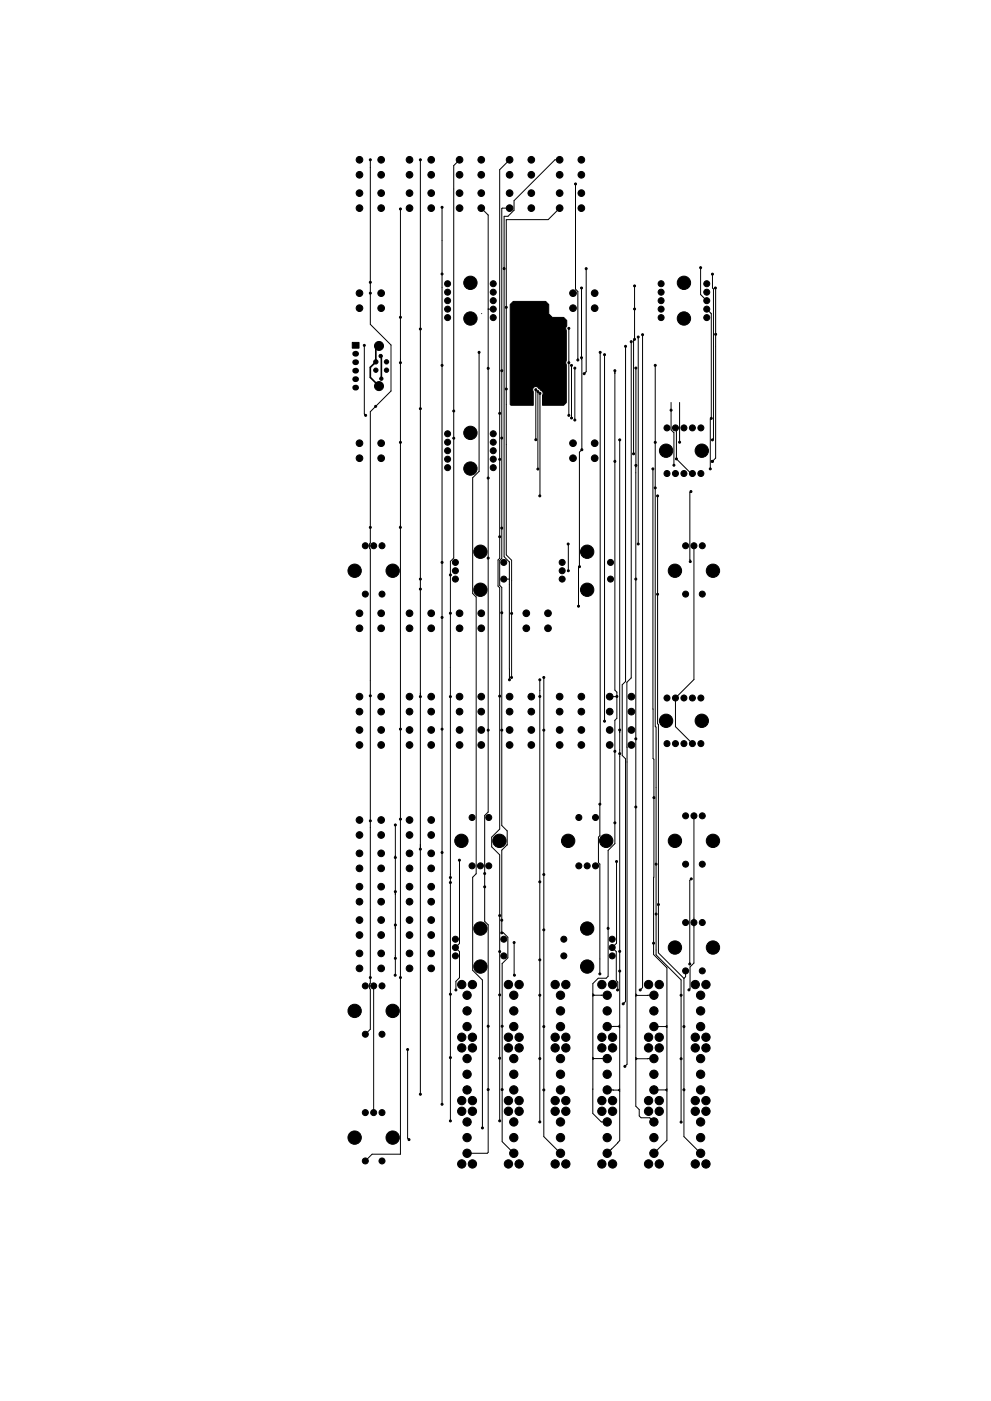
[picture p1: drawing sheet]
<svg xmlns="http://www.w3.org/2000/svg" width="297mm" height="420mm" viewBox="0 0 297 420" stroke-linecap="round" stroke-linejoin="round" font-family="sans-serif">
<g fill="#000" stroke="#000" stroke-width=".3">
<path d="M153.9 90.4h9.6l1 .9v2.9l1.1 1h3.3l1 .9v1.7a.9 .9 0 0 0-.2 1.2v9.2l-.1 .8 .1 .3v11.5l-.8 .7h-6.3v-3a1.14 1.14 0 0 0-.6-1.6l-.5-.4a.94 .94 0 0 0-1.4-.5 .94 .94 0 0 0-.3 1.4v4.1h-6.6l-.3-.2v-30zM105.6 102.7h2v1.7h-2z"/>
<circle cx="107.7" cy="47.9" r="1"/>
<circle cx="107.7" cy="57.9" r="1"/>
<circle cx="107.8" cy="52.4" r="1"/>
<circle cx="111" cy="47.9" r=".3"/>
<circle cx="114.2" cy="47.9" r="1"/>
<circle cx="114.2" cy="57.9" r="1"/>
<circle cx="114.3" cy="52.4" r="1"/>
<circle cx="122.7" cy="57.9" r="1"/>
<circle cx="122.7" cy="47.9" r="1"/>
<circle cx="122.8" cy="52.4" r="1"/>
<circle cx="126" cy="47.9" r=".3"/>
<circle cx="129.2" cy="57.9" r="1"/>
<circle cx="129.2" cy="47.9" r="1"/>
<circle cx="129.3" cy="52.4" r="1"/>
<circle cx="137.7" cy="47.9" r="1"/>
<circle cx="137.7" cy="57.9" r="1"/>
<circle cx="137.8" cy="52.4" r="1"/>
<circle cx="144.2" cy="47.9" r="1"/>
<circle cx="144.2" cy="57.9" r="1"/>
<circle cx="144.3" cy="52.4" r="1"/>
<circle cx="152.7" cy="57.9" r="1"/>
<circle cx="152.7" cy="47.9" r="1"/>
<circle cx="152.8" cy="52.4" r="1"/>
<circle cx="159.2" cy="57.9" r="1"/>
<circle cx="159.2" cy="47.9" r="1"/>
<circle cx="159.3" cy="52.4" r="1"/>
<circle cx="167.7" cy="57.9" r="1"/>
<circle cx="167.7" cy="47.9" r="1"/>
<circle cx="167.8" cy="52.4" r="1"/>
<circle cx="172.5" cy="55.2" r=".3"/>
<circle cx="174.2" cy="57.9" r="1"/>
<circle cx="174.2" cy="47.9" r="1"/>
<circle cx="174.3" cy="52.4" r="1"/>
<circle cx="107.8" cy="62.4" r="1"/>
<circle cx="114.3" cy="62.4" r="1"/>
<circle cx="120" cy="62.7" r=".3"/>
<circle cx="122.8" cy="62.4" r="1"/>
<circle cx="129.3" cy="62.4" r="1"/>
<circle cx="132.5" cy="62.2" r=".3"/>
<circle cx="137.8" cy="62.4" r="1"/>
<circle cx="144.3" cy="62.4" r="1"/>
<circle cx="152.8" cy="62.4" r="1"/>
<circle cx="159.3" cy="62.4" r="1"/>
<circle cx="167.8" cy="62.4" r="1"/>
<circle cx="174.3" cy="62.4" r="1"/>
<circle cx="107.7" cy="87.9" r="1"/>
<circle cx="107.8" cy="92.4" r="1"/>
<circle cx="111" cy="84.7" r=".3"/>
<circle cx="111" cy="87.9" r=".3"/>
<circle cx="114.2" cy="87.9" r="1"/>
<circle cx="114.3" cy="92.4" r="1"/>
<circle cx="120" cy="95.2" r=".3"/>
<circle cx="126" cy="98.7" r=".3"/>
<circle cx="132.5" cy="82.2" r=".3"/>
<circle cx="134.2" cy="87.6" r=".9"/>
<circle cx="134.2" cy="90.2" r=".9"/>
<circle cx="134.2" cy="95.2" r=".9"/>
<circle cx="134.2" cy="85.1" r=".9"/>
<circle cx="134.2" cy="92.7" r=".9"/>
<circle cx="141" cy="84.8" r="2"/>
<circle cx="141" cy="95.5" r="2"/>
<circle cx="147.8" cy="87.6" r=".9"/>
<circle cx="147.8" cy="95.2" r=".9"/>
<circle cx="147.8" cy="92.7" r=".9"/>
<circle cx="147.8" cy="85.1" r=".9"/>
<circle cx="147.8" cy="90.2" r=".9"/>
<circle cx="151.1" cy="80.6" r=".3"/>
<circle cx="151.8" cy="92.2" r=".3"/>
<circle cx="157.8" cy="93.9" r=".3"/>
<circle cx="162.4" cy="98.1" r=".3"/>
<circle cx="170.5" cy="98.5" r=".3"/>
<circle cx="171.7" cy="87.9" r="1"/>
<circle cx="171.8" cy="92.4" r="1"/>
<circle cx="174.3" cy="86.4" r=".3"/>
<circle cx="175.7" cy="80.6" r=".3"/>
<circle cx="178.2" cy="87.9" r="1"/>
<circle cx="178.3" cy="92.4" r="1"/>
<circle cx="190.2" cy="92.7" r=".3"/>
<circle cx="190.2" cy="85.7" r=".3"/>
<circle cx="198.2" cy="95.2" r=".9"/>
<circle cx="198.2" cy="87.6" r=".9"/>
<circle cx="198.2" cy="92.7" r=".9"/>
<circle cx="198.2" cy="85.1" r=".9"/>
<circle cx="198.2" cy="90.2" r=".9"/>
<circle cx="205" cy="84.8" r="2"/>
<circle cx="205" cy="95.5" r="2"/>
<circle cx="210" cy="80.3" r=".3"/>
<circle cx="211.8" cy="90.2" r=".9"/>
<circle cx="211.8" cy="95.2" r=".9"/>
<circle cx="211.8" cy="92.7" r=".9"/>
<circle cx="211.8" cy="85.1" r=".9"/>
<circle cx="211.8" cy="87.6" r=".9"/>
<circle cx="213.5" cy="82.2" r=".3"/>
<circle cx="214.4" cy="86.4" r=".3"/>
<circle cx="109.2" cy="103.6" r=".3"/>
<circle cx="112.6" cy="108.5" r=".65"/>
<circle cx="112.6" cy="111" r=".65"/>
<circle cx="113.6" cy="103.7" r="1.35"/>
<circle cx="113.6" cy="115.8" r="1.35"/>
<circle cx="114.1" cy="106.8" r=".5"/>
<circle cx="114.3" cy="113.6" r=".5"/>
<circle cx="115.8" cy="108.5" r=".65"/>
<circle cx="115.8" cy="111" r=".65"/>
<circle cx="120" cy="108.8" r=".3"/>
<circle cx="132.5" cy="109.6" r=".3"/>
<circle cx="143.6" cy="105.7" r=".3"/>
<circle cx="146.3" cy="110.5" r=".3"/>
<circle cx="150.4" cy="111.2" r=".3"/>
<circle cx="151.7" cy="116.7" r=".3"/>
<circle cx="154" cy="106.5" r=".3"/>
<circle cx="160.6" cy="116.9" r=".3"/>
<circle cx="161.2" cy="117.4" r=".3"/>
<circle cx="161.8" cy="118" r=".3"/>
<circle cx="163.2" cy="105.7" r=".3"/>
<circle cx="163.8" cy="113.3" r=".3"/>
<circle cx="170.5" cy="108.8" r=".3"/>
<circle cx="171.3" cy="109.6" r=".3"/>
<circle cx="172.3" cy="110.4" r=".3"/>
<circle cx="173.2" cy="108" r=".3"/>
<circle cx="174.3" cy="107.3" r=".3"/>
<circle cx="175.1" cy="112.1" r=".3"/>
<circle cx="179.9" cy="105.7" r=".3"/>
<circle cx="181.2" cy="106.4" r=".3"/>
<circle cx="184.3" cy="111.2" r=".3"/>
<circle cx="187.5" cy="103.9" r=".3"/>
<circle cx="189.2" cy="102.5" r=".3"/>
<circle cx="190.2" cy="101.8" r=".3"/>
<circle cx="190.6" cy="110.4" r=".3"/>
<circle cx="191.3" cy="101.1" r=".3"/>
<circle cx="192.6" cy="100.4" r=".3"/>
<circle cx="196.4" cy="109.6" r=".3"/>
<circle cx="214.5" cy="100.3" r=".3"/>
<circle cx="107.7" cy="132.9" r="1"/>
<circle cx="107.7" cy="137.4" r="1"/>
<circle cx="109.6" cy="124.6" r=".3"/>
<circle cx="112.6" cy="121.9" r=".3"/>
<circle cx="114.2" cy="132.9" r="1"/>
<circle cx="114.2" cy="137.4" r="1"/>
<circle cx="120" cy="132.7" r=".3"/>
<circle cx="126" cy="122.6" r=".3"/>
<circle cx="134.2" cy="132.6" r=".9"/>
<circle cx="134.2" cy="137.7" r=".9"/>
<circle cx="134.2" cy="130.1" r=".9"/>
<circle cx="134.2" cy="135.2" r=".9"/>
<circle cx="136" cy="131.4" r=".3"/>
<circle cx="136" cy="123.3" r=".3"/>
<circle cx="141" cy="129.8" r="2"/>
<circle cx="147.8" cy="132.6" r=".9"/>
<circle cx="147.8" cy="130.1" r=".9"/>
<circle cx="147.8" cy="137.7" r=".9"/>
<circle cx="147.8" cy="135.2" r=".9"/>
<circle cx="149.8" cy="124" r=".3"/>
<circle cx="149.8" cy="137.8" r=".3"/>
<circle cx="150.4" cy="131.4" r=".3"/>
<circle cx="155.3" cy="120.3" r=".3"/>
<circle cx="156.4" cy="120.3" r=".3"/>
<circle cx="157.4" cy="120.3" r=".3"/>
<circle cx="158.4" cy="120.3" r=".3"/>
<circle cx="160.6" cy="131.9" r=".3"/>
<circle cx="170.5" cy="124.6" r=".3"/>
<circle cx="171.3" cy="125.4" r=".3"/>
<circle cx="171.7" cy="132.9" r="1"/>
<circle cx="171.7" cy="137.4" r="1"/>
<circle cx="172.3" cy="126" r=".3"/>
<circle cx="174.4" cy="134.9" r=".3"/>
<circle cx="178.2" cy="132.9" r="1"/>
<circle cx="178.2" cy="137.4" r="1"/>
<circle cx="184.3" cy="138.4" r=".3"/>
<circle cx="185.7" cy="131.9" r=".3"/>
<circle cx="189.9" cy="136.1" r=".3"/>
<circle cx="190.6" cy="139.6" r=".3"/>
<circle cx="196.4" cy="132.7" r=".3"/>
<circle cx="199.7" cy="135.2" r="2"/>
<circle cx="199.9" cy="128.3" r=".9"/>
<circle cx="201.1" cy="123" r=".3"/>
<circle cx="202" cy="139.5" r=".3"/>
<circle cx="202.5" cy="128.3" r=".9"/>
<circle cx="202.7" cy="137.6" r=".3"/>
<circle cx="203.7" cy="132.6" r=".3"/>
<circle cx="205" cy="128.3" r=".9"/>
<circle cx="207.5" cy="128.3" r=".9"/>
<circle cx="210.1" cy="128.3" r=".9"/>
<circle cx="210.4" cy="135.2" r="2"/>
<circle cx="213.2" cy="125.5" r=".3"/>
<circle cx="213.5" cy="138.4" r=".3"/>
<circle cx="213.5" cy="131.9" r=".3"/>
<circle cx="111" cy="158.2" r=".3"/>
<circle cx="120" cy="158.2" r=".3"/>
<circle cx="134.2" cy="140.2" r=".9"/>
<circle cx="141" cy="140.5" r="2"/>
<circle cx="146.3" cy="143.4" r=".3"/>
<circle cx="147.8" cy="140.2" r=".9"/>
<circle cx="150.4" cy="158.4" r=".3"/>
<circle cx="161.2" cy="140.7" r=".3"/>
<circle cx="161.8" cy="148.7" r=".3"/>
<circle cx="195.7" cy="140.6" r=".3"/>
<circle cx="196.4" cy="146.3" r=".3"/>
<circle cx="197.1" cy="148.7" r=".3"/>
<circle cx="199.9" cy="142" r=".9"/>
<circle cx="202.5" cy="142" r=".9"/>
<circle cx="205" cy="142" r=".9"/>
<circle cx="207.1" cy="147.4" r=".3"/>
<circle cx="207.5" cy="142" r=".9"/>
<circle cx="210.1" cy="142" r=".9"/>
<circle cx="212.9" cy="140.6" r=".3"/>
<circle cx="106.3" cy="171.2" r="2"/>
<circle cx="109.5" cy="163.7" r=".9"/>
<circle cx="109.5" cy="178.2" r=".9"/>
<circle cx="112" cy="163.7" r=".9"/>
<circle cx="114.5" cy="163.7" r=".9"/>
<circle cx="114.5" cy="178.2" r=".9"/>
<circle cx="117.7" cy="171.2" r="2"/>
<circle cx="126" cy="176.7" r=".3"/>
<circle cx="126" cy="173.7" r=".3"/>
<circle cx="132.5" cy="168.7" r=".3"/>
<circle cx="135" cy="172.4" r=".3"/>
<circle cx="136.5" cy="173.7" r=".9"/>
<circle cx="136.5" cy="168.7" r=".9"/>
<circle cx="136.5" cy="171.2" r=".9"/>
<circle cx="144" cy="176.9" r="2"/>
<circle cx="144" cy="165.5" r="2"/>
<circle cx="146.3" cy="167.4" r=".3"/>
<circle cx="149.8" cy="161" r=".3"/>
<circle cx="151" cy="173.7" r=".9"/>
<circle cx="151" cy="168.7" r=".9"/>
<circle cx="168.5" cy="173.7" r=".9"/>
<circle cx="168.5" cy="168.7" r=".9"/>
<circle cx="168.5" cy="171.2" r=".9"/>
<circle cx="170.3" cy="163.1" r=".3"/>
<circle cx="170.3" cy="171.2" r=".3"/>
<circle cx="173.7" cy="169.9" r=".3"/>
<circle cx="176" cy="176.9" r="2"/>
<circle cx="176" cy="165.5" r="2"/>
<circle cx="183" cy="168.7" r=".9"/>
<circle cx="183" cy="173.7" r=".9"/>
<circle cx="190.6" cy="173.7" r=".3"/>
<circle cx="191.3" cy="163.1" r=".3"/>
<circle cx="197.1" cy="178.2" r=".3"/>
<circle cx="202.3" cy="171.2" r="2"/>
<circle cx="205.5" cy="163.7" r=".9"/>
<circle cx="205.5" cy="178.2" r=".9"/>
<circle cx="206.9" cy="168.4" r=".3"/>
<circle cx="208" cy="163.7" r=".9"/>
<circle cx="210.5" cy="163.7" r=".9"/>
<circle cx="210.5" cy="178.2" r=".9"/>
<circle cx="213.7" cy="171.2" r="2"/>
<circle cx="107.8" cy="188.4" r="1"/>
<circle cx="107.8" cy="183.9" r="1"/>
<circle cx="114.2" cy="188.4" r="1"/>
<circle cx="114.2" cy="183.9" r="1"/>
<circle cx="122.7" cy="188.4" r="1"/>
<circle cx="122.8" cy="183.9" r="1"/>
<circle cx="129.2" cy="188.4" r="1"/>
<circle cx="129.2" cy="183.9" r="1"/>
<circle cx="132.5" cy="185.2" r=".3"/>
<circle cx="135" cy="183.9" r=".3"/>
<circle cx="137.7" cy="188.4" r="1"/>
<circle cx="137.7" cy="183.9" r="1"/>
<circle cx="144.2" cy="188.4" r="1"/>
<circle cx="144.2" cy="183.9" r="1"/>
<circle cx="150.4" cy="183.8" r=".3"/>
<circle cx="153.3" cy="184" r=".3"/>
<circle cx="157.7" cy="188.4" r="1"/>
<circle cx="157.7" cy="183.9" r="1"/>
<circle cx="164.3" cy="188.4" r="1"/>
<circle cx="164.3" cy="183.9" r="1"/>
<circle cx="173.4" cy="181.8" r=".3"/>
<circle cx="107.8" cy="213.4" r="1"/>
<circle cx="107.8" cy="218.9" r="1"/>
<circle cx="107.8" cy="208.9" r="1"/>
<circle cx="111" cy="208.7" r=".3"/>
<circle cx="114.2" cy="213.4" r="1"/>
<circle cx="114.2" cy="218.9" r="1"/>
<circle cx="114.2" cy="208.9" r="1"/>
<circle cx="120" cy="218.7" r=".3"/>
<circle cx="122.7" cy="213.4" r="1"/>
<circle cx="122.8" cy="218.9" r="1"/>
<circle cx="122.8" cy="208.9" r="1"/>
<circle cx="126" cy="208.9" r=".3"/>
<circle cx="129.2" cy="213.4" r="1"/>
<circle cx="129.2" cy="208.9" r="1"/>
<circle cx="129.2" cy="218.9" r="1"/>
<circle cx="132.5" cy="218.7" r=".3"/>
<circle cx="135" cy="208.9" r=".3"/>
<circle cx="137.7" cy="213.4" r="1"/>
<circle cx="137.7" cy="208.9" r="1"/>
<circle cx="137.7" cy="218.9" r="1"/>
<circle cx="144.2" cy="213.4" r="1"/>
<circle cx="144.2" cy="218.9" r="1"/>
<circle cx="144.2" cy="208.9" r="1"/>
<circle cx="146.3" cy="219" r=".3"/>
<circle cx="149.8" cy="208.8" r=".3"/>
<circle cx="150.4" cy="219" r=".3"/>
<circle cx="152.7" cy="203.9" r=".3"/>
<circle cx="152.7" cy="213.4" r="1"/>
<circle cx="152.7" cy="218.9" r="1"/>
<circle cx="152.7" cy="208.9" r="1"/>
<circle cx="153.3" cy="203.2" r=".3"/>
<circle cx="159.2" cy="213.4" r="1"/>
<circle cx="159.2" cy="218.9" r="1"/>
<circle cx="159.2" cy="208.9" r="1"/>
<circle cx="161.8" cy="208.9" r=".3"/>
<circle cx="161.8" cy="203.9" r=".3"/>
<circle cx="163" cy="219" r=".3"/>
<circle cx="163" cy="203.2" r=".3"/>
<circle cx="167.7" cy="213.4" r="1"/>
<circle cx="167.7" cy="218.9" r="1"/>
<circle cx="167.7" cy="208.9" r="1"/>
<circle cx="174.3" cy="213.4" r="1"/>
<circle cx="174.3" cy="208.9" r="1"/>
<circle cx="174.3" cy="218.9" r="1"/>
<circle cx="181.2" cy="216.3" r=".3"/>
<circle cx="182.7" cy="213.4" r="1"/>
<circle cx="182.7" cy="218.9" r="1"/>
<circle cx="182.7" cy="208.9" r="1"/>
<circle cx="184.9" cy="208.9" r=".3"/>
<circle cx="185.7" cy="218.9" r=".3"/>
<circle cx="189.2" cy="213.4" r="1"/>
<circle cx="189.3" cy="208.9" r="1"/>
<circle cx="189.3" cy="218.9" r="1"/>
<circle cx="199.6" cy="216.2" r="2"/>
<circle cx="199.9" cy="209.3" r=".9"/>
<circle cx="202.5" cy="209.3" r=".9"/>
<circle cx="205" cy="209.3" r=".9"/>
<circle cx="207.5" cy="209.3" r=".9"/>
<circle cx="210.1" cy="209.3" r=".9"/>
<circle cx="210.3" cy="216.2" r="2"/>
<circle cx="107.8" cy="223.4" r="1"/>
<circle cx="114.2" cy="223.4" r="1"/>
<circle cx="122.7" cy="223.4" r="1"/>
<circle cx="129.2" cy="223.4" r="1"/>
<circle cx="137.7" cy="223.4" r="1"/>
<circle cx="144.2" cy="223.4" r="1"/>
<circle cx="152.7" cy="223.4" r="1"/>
<circle cx="159.2" cy="223.4" r="1"/>
<circle cx="167.7" cy="223.4" r="1"/>
<circle cx="174.3" cy="223.4" r="1"/>
<circle cx="182.7" cy="223.4" r="1"/>
<circle cx="184.3" cy="225.3" r=".3"/>
<circle cx="185.7" cy="226" r=".3"/>
<circle cx="189.2" cy="223.4" r="1"/>
<circle cx="190.6" cy="221.6" r=".3"/>
<circle cx="196" cy="239.2" r=".3"/>
<circle cx="199.9" cy="223" r=".9"/>
<circle cx="202.5" cy="223" r=".9"/>
<circle cx="205" cy="223" r=".9"/>
<circle cx="207.5" cy="223" r=".9"/>
<circle cx="210.1" cy="223" r=".9"/>
<circle cx="107.8" cy="255.9" r="1"/>
<circle cx="107.8" cy="245.9" r="1"/>
<circle cx="107.8" cy="250.4" r="1"/>
<circle cx="111" cy="246.2" r=".3"/>
<circle cx="114.2" cy="255.9" r="1"/>
<circle cx="114.2" cy="245.9" r="1"/>
<circle cx="114.2" cy="250.4" r="1"/>
<circle cx="118.5" cy="257.2" r=".3"/>
<circle cx="118.5" cy="247.4" r=".3"/>
<circle cx="120" cy="245.7" r=".3"/>
<circle cx="122.7" cy="255.9" r="1"/>
<circle cx="122.7" cy="245.9" r="1"/>
<circle cx="122.8" cy="250.4" r="1"/>
<circle cx="126" cy="254.7" r=".3"/>
<circle cx="129.2" cy="255.9" r="1"/>
<circle cx="129.2" cy="245.9" r="1"/>
<circle cx="129.2" cy="250.4" r="1"/>
<circle cx="132.5" cy="255.7" r=".3"/>
<circle cx="137.7" cy="258" r=".3"/>
<circle cx="138.3" cy="252.2" r="2"/>
<circle cx="141.5" cy="245.2" r=".9"/>
<circle cx="141.5" cy="259.7" r=".9"/>
<circle cx="144" cy="259.7" r=".9"/>
<circle cx="146.5" cy="245.2" r=".9"/>
<circle cx="146.5" cy="259.7" r=".9"/>
<circle cx="149.7" cy="252.2" r="2"/>
<circle cx="170.3" cy="252.2" r="2"/>
<circle cx="173.5" cy="245.2" r=".9"/>
<circle cx="173.5" cy="259.7" r=".9"/>
<circle cx="176" cy="259.7" r=".9"/>
<circle cx="178.5" cy="245.2" r=".9"/>
<circle cx="178.5" cy="259.7" r=".9"/>
<circle cx="179.8" cy="241.2" r=".3"/>
<circle cx="181.7" cy="252.2" r="2"/>
<circle cx="184.3" cy="246.8" r=".3"/>
<circle cx="184.8" cy="258.4" r=".3"/>
<circle cx="190.6" cy="242" r=".3"/>
<circle cx="196.6" cy="259.2" r=".3"/>
<circle cx="202.3" cy="252.2" r="2"/>
<circle cx="205.5" cy="259.2" r=".9"/>
<circle cx="205.5" cy="244.7" r=".9"/>
<circle cx="208" cy="244.7" r=".9"/>
<circle cx="210.5" cy="259.2" r=".9"/>
<circle cx="210.5" cy="244.7" r=".9"/>
<circle cx="213.7" cy="252.2" r="2"/>
<circle cx="107.8" cy="275.9" r="1"/>
<circle cx="107.8" cy="265.9" r="1"/>
<circle cx="107.8" cy="270.4" r="1"/>
<circle cx="107.8" cy="260.4" r="1"/>
<circle cx="114.2" cy="275.9" r="1"/>
<circle cx="114.2" cy="265.9" r="1"/>
<circle cx="114.2" cy="260.4" r="1"/>
<circle cx="114.2" cy="270.4" r="1"/>
<circle cx="118.5" cy="277.4" r=".3"/>
<circle cx="118.5" cy="267.4" r=".3"/>
<circle cx="122.7" cy="275.9" r="1"/>
<circle cx="122.7" cy="265.9" r="1"/>
<circle cx="122.8" cy="260.4" r="1"/>
<circle cx="122.8" cy="270.4" r="1"/>
<circle cx="129.2" cy="275.9" r="1"/>
<circle cx="129.2" cy="265.9" r="1"/>
<circle cx="129.2" cy="260.4" r="1"/>
<circle cx="129.2" cy="270.4" r="1"/>
<circle cx="135" cy="263.2" r=".3"/>
<circle cx="135" cy="264.7" r=".3"/>
<circle cx="144" cy="278.5" r="2"/>
<circle cx="145.3" cy="262" r=".3"/>
<circle cx="145.3" cy="266" r=".3"/>
<circle cx="149.8" cy="274.6" r=".3"/>
<circle cx="150.4" cy="276" r=".3"/>
<circle cx="150.4" cy="279.8" r=".3"/>
<circle cx="161.8" cy="264.5" r=".3"/>
<circle cx="163" cy="262.3" r=".3"/>
<circle cx="163" cy="278.9" r=".3"/>
<circle cx="176" cy="278.5" r="2"/>
<circle cx="182.3" cy="278.4" r=".3"/>
<circle cx="196.6" cy="274.1" r=".3"/>
<circle cx="197.3" cy="271.3" r=".3"/>
<circle cx="205.5" cy="276.7" r=".9"/>
<circle cx="207.2" cy="263.6" r=".3"/>
<circle cx="208" cy="276.7" r=".9"/>
<circle cx="210.5" cy="276.7" r=".9"/>
<circle cx="107.8" cy="285.9" r="1"/>
<circle cx="107.8" cy="290.4" r="1"/>
<circle cx="107.8" cy="280.4" r="1"/>
<circle cx="109.5" cy="295.7" r=".9"/>
<circle cx="111" cy="293.2" r=".3"/>
<circle cx="112" cy="295.7" r=".9"/>
<circle cx="114.2" cy="285.9" r="1"/>
<circle cx="114.2" cy="290.4" r="1"/>
<circle cx="114.2" cy="280.4" r="1"/>
<circle cx="114.5" cy="295.7" r=".9"/>
<circle cx="118.4" cy="292.5" r=".3"/>
<circle cx="118.5" cy="287.4" r=".3"/>
<circle cx="120" cy="293.2" r=".3"/>
<circle cx="122.7" cy="285.9" r="1"/>
<circle cx="122.7" cy="290.4" r="1"/>
<circle cx="122.8" cy="280.4" r="1"/>
<circle cx="129.2" cy="285.9" r="1"/>
<circle cx="129.2" cy="290.4" r="1"/>
<circle cx="129.2" cy="280.4" r="1"/>
<circle cx="135" cy="298.2" r=".3"/>
<circle cx="136.5" cy="284.2" r=".9"/>
<circle cx="136.5" cy="281.7" r=".9"/>
<circle cx="136.5" cy="286.7" r=".9"/>
<circle cx="136.6" cy="296.9" r=".3"/>
<circle cx="138.4" cy="295.3" r="1.25"/>
<circle cx="140" cy="298.5" r="1.25"/>
<circle cx="141.6" cy="295.3" r="1.25"/>
<circle cx="144" cy="289.9" r="2"/>
<circle cx="149.8" cy="298.4" r=".3"/>
<circle cx="149.8" cy="285.4" r=".3"/>
<circle cx="151" cy="286.7" r=".9"/>
<circle cx="151" cy="281.7" r=".9"/>
<circle cx="152.4" cy="295.3" r="1.25"/>
<circle cx="154" cy="298.5" r="1.25"/>
<circle cx="154.1" cy="282.7" r=".3"/>
<circle cx="154.2" cy="292.5" r=".3"/>
<circle cx="155.6" cy="295.3" r="1.25"/>
<circle cx="161.8" cy="287.9" r=".3"/>
<circle cx="161.8" cy="298.5" r=".3"/>
<circle cx="166.4" cy="295.3" r="1.25"/>
<circle cx="168" cy="298.5" r="1.25"/>
<circle cx="169" cy="281.7" r=".9"/>
<circle cx="169" cy="286.7" r=".9"/>
<circle cx="169.6" cy="295.3" r="1.25"/>
<circle cx="176" cy="289.9" r="2"/>
<circle cx="179.8" cy="292.1" r=".3"/>
<circle cx="180.4" cy="295.3" r="1.25"/>
<circle cx="182" cy="298.5" r="1.25"/>
<circle cx="183.5" cy="284.2" r=".9"/>
<circle cx="183.5" cy="286.7" r=".9"/>
<circle cx="183.5" cy="281.7" r=".9"/>
<circle cx="183.6" cy="295.3" r="1.25"/>
<circle cx="185.1" cy="296.9" r=".3"/>
<circle cx="185.7" cy="285.3" r=".3"/>
<circle cx="185.7" cy="291.2" r=".3"/>
<circle cx="191.9" cy="296.9" r=".3"/>
<circle cx="194.4" cy="295.3" r="1.25"/>
<circle cx="195.9" cy="282.9" r=".3"/>
<circle cx="196" cy="298.5" r="1.25"/>
<circle cx="197.6" cy="295.3" r="1.25"/>
<circle cx="202.3" cy="284.2" r="2"/>
<circle cx="204.2" cy="298.5" r=".3"/>
<circle cx="205.5" cy="291.2" r=".9"/>
<circle cx="206.5" cy="296.9" r=".3"/>
<circle cx="206.7" cy="289.1" r=".3"/>
<circle cx="208.4" cy="295.3" r="1.25"/>
<circle cx="210" cy="298.5" r="1.25"/>
<circle cx="210.5" cy="291.2" r=".9"/>
<circle cx="211.6" cy="295.3" r="1.25"/>
<circle cx="213.7" cy="284.2" r="2"/>
<circle cx="106.3" cy="303.2" r="2"/>
<circle cx="109.5" cy="310.2" r=".9"/>
<circle cx="114.5" cy="310.2" r=".9"/>
<circle cx="117.7" cy="303.2" r="2"/>
<circle cx="122.2" cy="314.7" r=".3"/>
<circle cx="135" cy="317.2" r=".3"/>
<circle cx="138.4" cy="311.1" r="1.25"/>
<circle cx="138.4" cy="314.3" r="1.25"/>
<circle cx="140" cy="307.9" r="1.25"/>
<circle cx="140" cy="303.2" r="1.25"/>
<circle cx="140" cy="317.5" r="1.25"/>
<circle cx="141.6" cy="311.1" r="1.25"/>
<circle cx="141.6" cy="314.3" r="1.25"/>
<circle cx="146.3" cy="307.8" r=".3"/>
<circle cx="149.8" cy="317.4" r=".3"/>
<circle cx="150.5" cy="307.8" r=".3"/>
<circle cx="152.4" cy="311.1" r="1.25"/>
<circle cx="152.4" cy="314.3" r="1.25"/>
<circle cx="154" cy="307.9" r="1.25"/>
<circle cx="154" cy="303.2" r="1.25"/>
<circle cx="154" cy="317.5" r="1.25"/>
<circle cx="155.6" cy="311.1" r="1.25"/>
<circle cx="155.6" cy="314.3" r="1.25"/>
<circle cx="161.8" cy="317.5" r=".3"/>
<circle cx="163" cy="307.9" r=".3"/>
<circle cx="166.4" cy="311.1" r="1.25"/>
<circle cx="166.4" cy="314.3" r="1.25"/>
<circle cx="168" cy="307.9" r="1.25"/>
<circle cx="168" cy="303.2" r="1.25"/>
<circle cx="168" cy="317.5" r="1.25"/>
<circle cx="169.6" cy="311.1" r="1.25"/>
<circle cx="169.6" cy="314.3" r="1.25"/>
<circle cx="180.4" cy="311.1" r="1.25"/>
<circle cx="180.4" cy="314.3" r="1.25"/>
<circle cx="182" cy="307.9" r="1.25"/>
<circle cx="182" cy="303.2" r="1.25"/>
<circle cx="182" cy="317.5" r="1.25"/>
<circle cx="183.6" cy="311.1" r="1.25"/>
<circle cx="183.6" cy="314.3" r="1.25"/>
<circle cx="186.8" cy="301" r=".3"/>
<circle cx="187.3" cy="319.8" r=".3"/>
<circle cx="194.4" cy="311.1" r="1.25"/>
<circle cx="194.4" cy="314.3" r="1.25"/>
<circle cx="196" cy="303.2" r="1.25"/>
<circle cx="196" cy="307.9" r="1.25"/>
<circle cx="196" cy="317.5" r="1.25"/>
<circle cx="197.6" cy="311.1" r="1.25"/>
<circle cx="197.6" cy="314.3" r="1.25"/>
<circle cx="204.2" cy="317.5" r=".3"/>
<circle cx="205" cy="307.9" r=".3"/>
<circle cx="208.4" cy="311.1" r="1.25"/>
<circle cx="208.4" cy="314.3" r="1.25"/>
<circle cx="210" cy="303.2" r="1.25"/>
<circle cx="210" cy="307.9" r="1.25"/>
<circle cx="210" cy="317.5" r="1.25"/>
<circle cx="211.6" cy="311.1" r="1.25"/>
<circle cx="211.6" cy="314.3" r="1.25"/>
<circle cx="109.5" cy="333.7" r=".9"/>
<circle cx="112" cy="333.7" r=".9"/>
<circle cx="114.5" cy="333.7" r=".9"/>
<circle cx="126" cy="328.2" r=".3"/>
<circle cx="132.5" cy="331.2" r=".3"/>
<circle cx="135" cy="336.2" r=".3"/>
<circle cx="138.4" cy="330.1" r="1.25"/>
<circle cx="138.4" cy="333.3" r="1.25"/>
<circle cx="140" cy="336.5" r="1.25"/>
<circle cx="140" cy="326.9" r="1.25"/>
<circle cx="140" cy="322.2" r="1.25"/>
<circle cx="141.6" cy="330.1" r="1.25"/>
<circle cx="141.6" cy="333.3" r="1.25"/>
<circle cx="144.6" cy="338.3" r=".3"/>
<circle cx="146.3" cy="326.8" r=".3"/>
<circle cx="149.8" cy="336.1" r=".3"/>
<circle cx="150.5" cy="326.8" r=".3"/>
<circle cx="152.4" cy="330.1" r="1.25"/>
<circle cx="152.4" cy="333.3" r="1.25"/>
<circle cx="154" cy="336.5" r="1.25"/>
<circle cx="154" cy="326.9" r="1.25"/>
<circle cx="154" cy="322.2" r="1.25"/>
<circle cx="155.6" cy="330.1" r="1.25"/>
<circle cx="155.6" cy="333.3" r="1.25"/>
<circle cx="161.8" cy="336.5" r=".3"/>
<circle cx="163" cy="326.9" r=".3"/>
<circle cx="166.4" cy="330.1" r="1.25"/>
<circle cx="166.4" cy="333.3" r="1.25"/>
<circle cx="168" cy="336.5" r="1.25"/>
<circle cx="168" cy="326.9" r="1.25"/>
<circle cx="168" cy="322.2" r="1.25"/>
<circle cx="169.6" cy="330.1" r="1.25"/>
<circle cx="169.6" cy="333.3" r="1.25"/>
<circle cx="180.4" cy="330.1" r="1.25"/>
<circle cx="180.4" cy="333.3" r="1.25"/>
<circle cx="182" cy="336.5" r="1.25"/>
<circle cx="182" cy="326.9" r="1.25"/>
<circle cx="182" cy="322.2" r="1.25"/>
<circle cx="183.6" cy="330.1" r="1.25"/>
<circle cx="183.6" cy="333.3" r="1.25"/>
<circle cx="194.4" cy="330.1" r="1.25"/>
<circle cx="194.4" cy="333.3" r="1.25"/>
<circle cx="196" cy="336.5" r="1.25"/>
<circle cx="196" cy="322.2" r="1.25"/>
<circle cx="196" cy="326.9" r="1.25"/>
<circle cx="197.6" cy="330.1" r="1.25"/>
<circle cx="197.6" cy="333.3" r="1.25"/>
<circle cx="204.2" cy="336.5" r=".3"/>
<circle cx="205" cy="326.8" r=".3"/>
<circle cx="208.4" cy="330.1" r="1.25"/>
<circle cx="208.4" cy="333.3" r="1.25"/>
<circle cx="210" cy="336.5" r="1.25"/>
<circle cx="210" cy="322.2" r="1.25"/>
<circle cx="210" cy="326.9" r="1.25"/>
<circle cx="211.6" cy="330.1" r="1.25"/>
<circle cx="211.6" cy="333.3" r="1.25"/>
<circle cx="106.3" cy="341.2" r="2"/>
<circle cx="109.5" cy="348.2" r=".9"/>
<circle cx="114.5" cy="348.2" r=".9"/>
<circle cx="117.7" cy="341.2" r="2"/>
<circle cx="122.6" cy="341.8" r=".3"/>
<circle cx="138.4" cy="349.1" r="1.25"/>
<circle cx="140" cy="341.2" r="1.25"/>
<circle cx="140" cy="345.9" r="1.25"/>
<circle cx="141.6" cy="349.1" r="1.25"/>
<circle cx="152.4" cy="349.1" r="1.25"/>
<circle cx="154" cy="345.9" r="1.25"/>
<circle cx="154" cy="341.2" r="1.25"/>
<circle cx="155.6" cy="349.1" r="1.25"/>
<circle cx="166.4" cy="349.1" r="1.25"/>
<circle cx="168" cy="345.9" r="1.25"/>
<circle cx="168" cy="341.2" r="1.25"/>
<circle cx="169.6" cy="349.1" r="1.25"/>
<circle cx="180.4" cy="349.1" r="1.25"/>
<circle cx="182" cy="345.9" r="1.25"/>
<circle cx="182" cy="341.2" r="1.25"/>
<circle cx="183.6" cy="349.1" r="1.25"/>
<circle cx="194.4" cy="349.1" r="1.25"/>
<circle cx="196" cy="341.2" r="1.25"/>
<circle cx="196" cy="345.9" r="1.25"/>
<circle cx="197.6" cy="349.1" r="1.25"/>
<circle cx="208.4" cy="349.1" r="1.25"/>
<circle cx="210" cy="345.9" r="1.25"/>
<circle cx="210" cy="341.2" r="1.25"/>
<circle cx="211.6" cy="349.1" r="1.25"/>
</g>
<path d="M106.4 106.1h.4M106.4 108.6h.4M106.4 111.2h.4M106.4 113.7h.4M106.4 116.2h.4" fill="none" stroke="#000" stroke-width="1.7"/>
<g fill="none" stroke="#000" stroke-width=".3">
<path d="M111 47.9v49.4l6.2 6.2v13.8l-6.2 6.2v39.4l-.2 .2v1.3l.2 .3v130.2l-.2 .2v1.3l.2 .3v12l-1.5 1.5M126 47.9v280.3M137.8 47.9l-1.8 1.8v117.7l-1 1v167.8M152.8 47.9l-3 3v116.5l-.5 .5v7.9l.5 .5v72.4l-2.4 2.4v2.9l2.4 2.4v79.7M167.7 47.9h-1.4l-12.2 12.3v2.9l-1.8 1.8h-1.2v102.1l1.6 1.5v35.4M172.5 55.2v31.5l.7 .7v20.6M120 62.7v283.4h-8.5l-2 2.1M132.5 62.2v269M144.2 62.4l2.1 2.1v179l-1 1.1v31.7l1 1.1v68.2l-.2 .3h-6.1M152.8 62.4l-2.4 .2v104.9l-.6 .6v7.4l.6 .7v71.4l1.6 1.6v4.2l-1.6 1.6v24.8h.5l1.3 1.3v6.2l-1.7 1.7v53.4l3.5 3.5M167.7 62.4l-3.4 3.5h-12.5v100.5l1.5 1.6v35.1M144.4 94l-.1 .1"/>
<path d="M146.3 92.7h.1M146.4 92.7h1.4M170.5 98.5v26.1M174.3 86.4l.1 48.5-.7 .7v34.3M175.7 80.6v30.9l-.6 .6M190.2 85.7v16.1l-.3 .3v34M210 80.3v8l1.8 1.9M211.8 92.7l1.4 1.4v31.4l-.3 .3v14.8M213.5 82.2v4.2l.3 .3v44.9l-.3 .3M214.4 86.4l.1 51-1 1M109.2 103.6v20.6l.4 .4M143.6 105.7v35.7l-1.9 1.9v34.7l1 1v83l-1 1.1v27.9l2.9 2.9v44.4"/>
<path d="M160.6 116.9v15M161.2 117.4v23.3M161.9 118l-.1 30.7M171.3 109.6v15.9M172.3 110.4v15.6M179.9 105.7v135.4l-.1 9.5-.4 .5v7.6l.4 .5v32.9M181.2 106.4v109.9M184.3 111.2v95.8l.6 .6v7.8l-.6 .6v37l-2 2v37.8l-.6 .6h-2.4l-1.6 1.6v38.9l2.5 2.6h1.8M187.5 103.9v100.5l-1 1v21.2l1 1v72.7l-.7 .7M189.2 102.5v100.8l-1.3 1.3 .1 114.6-.7 .6M190.6 110.4v221.3l1 1.1v1.9l.6 .5h2.5l1.3 1.3M191.3 101.1v62"/>
<path d="M192.6 100.4v195.8l-.7 .7M196.4 109.6v108.2l.3 .3v68.3l7.4 7.5v42.6M214.7 100.1l-.2 .2M171.3 125.4h.1M185.7 131.9v210.2l-3.7 3.8M189.9 136.1h.1M201.1 120.7v8.2l.9 .9v9.7M202.5 128.3l.2 .3v9l4.4 4.4h.4M203.7 120.7v11.9M120 157.7v.5M195.7 140.6v86.9l.3 .2-.1 58.6 4 4v51.7l-3.9 3.9M197.1 148.7l.3 137.1 7.6 7.6"/>
<path d="M207.1 147.4l-.3 .3 .1 20.7M151 173.7h1.7M170.3 163.1v8.1M173.7 169.9h.1M173.7 169.9l-.3 .3v11.6M208 163.7v40.1l-5.5 5.5v8.6l5 5.1M173.4 181.8h.1M153.3 203.1v.1M161.8 203.9v132.6M163 203.2v137.7l5 5M184.9 208.9h-2.2M195.7 212.6v.1"/>
<path d="M187.9 224l.1 .1M118.5 247.4v45.1M137.7 258h.1M137.7 258v24.9l-1.2 1.3 1.2 1.2v7.8l-1.1 1.1v2.6M184.8 258.4v24.5l-1.3 1.3 1.2 1.2v8.7l.5 .4-.1 2.4M208 244.7v44.1l-1.2 1.2v6.5l-.3 .4M207.2 263.6l-.5 .4v25.1M112 295.7v38M154.1 282.7l.1 9.8M177.7 298.5h4.3M177.7 298.1l.3 .4M178 298.5l-.3 .2"/>
<path d="M180.2 298.5h.1M190.6 298.1l.3 .3-.3 .4M196 298.5h-5.4M205 293.4v47.5l5 5M205.5 291.2v1.7l-.5 .5M122.2 314.7v26.6l.4 .5M177.7 317.5h4.3M177.7 317.2l.3 .3-.3 .2M180.2 317.5h.1M185.7 307.4l-.4 .4 .4 .4M185.7 307.8l-3.7 .1M190.6 317.2l.3 .3"/>
<path d="M190.9 317.5l-.3 .3M194.2 317.5h.1M196 317.5h-5.4M196 307.9h3.9M199.9 307.9h.1M199.9 307.5l-.3 .3 .3 .4M150.5 326.8l.1 .1M177.7 326.6h.1M182 326.9h3.7M185.3 326.9l.4 .4M185.7 326.6l-.3 .3M199.6 326.9h.1"/>
<path d="M199.6 326.9l.3 .3M199.9 326.8l-3.9 .1M199.9 326.6l-.3 .3M183.3 344.6h.1"/>
</g>
<path d="M113.6 103.8l-.9 .9v3.8l-1.7 1.7v3l2.6 2.6M114.1 106.8l.2 .2v6.6" fill="none" stroke="#000" stroke-width=".5"/>
</svg>
